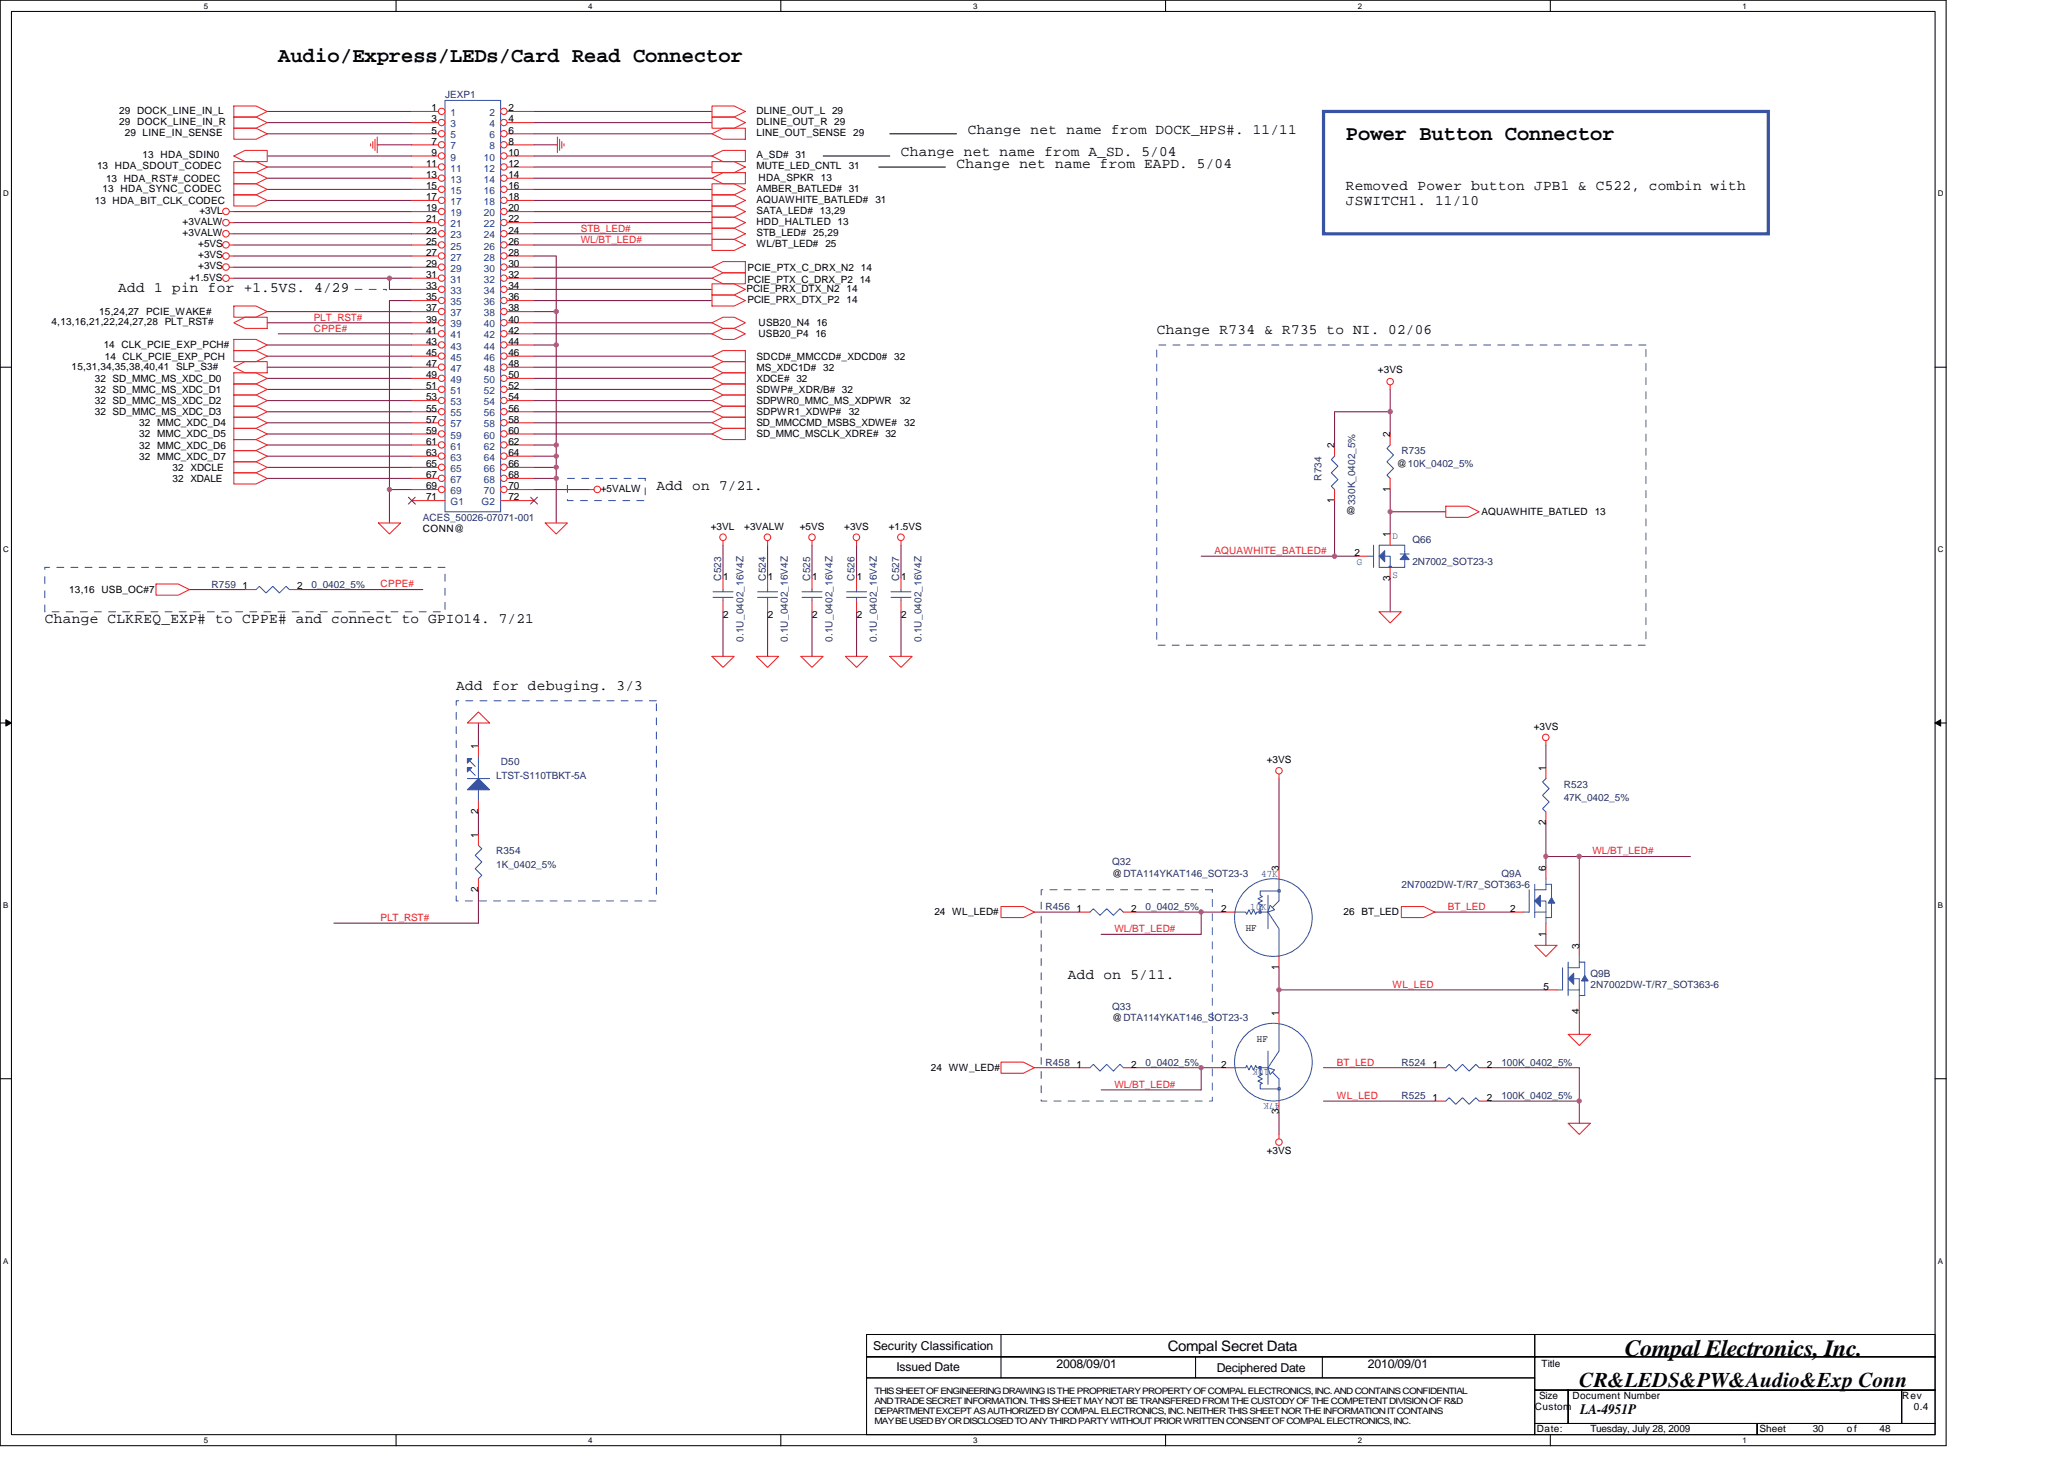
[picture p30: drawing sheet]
<svg xmlns="http://www.w3.org/2000/svg" width="297mm" height="210mm" viewBox="0 0 297 210" stroke-linecap="round" stroke-linejoin="round" font-family="sans-serif">
<defs><g id="words">
<text font-size="3.3" fill="#010202" x="233.8" y="195.1">Compal Electronics, Inc.</text>
<g font-size="3" fill="#010202">
<text x="40" y="9">Audio/Express/LEDs/Card Read Connector</text>
<text x="193.7" y="20.2">Power Button Connector</text>
<text x="227.3" y="199.6">CR&amp;LEDS&amp;PW&amp;Audio&amp;Exp Conn</text>
</g>
<g font-size="2.1" fill="#010202">
<text x="129.7" y="22.5">Change net name from A_SD. 5/04</text>
<text x="139.3" y="19.3">Change net name from DOCK_HPS#. 11/11</text>
<text x="137.7" y="24.1">Change net name from EAPD. 5/04</text>
<text x="193.7" y="27.3">Removed Power button JPB1 &amp; C522, combin with</text>
<text x="193.7" y="29.6">JSWITCH1. 11/10</text>
<text x="17" y="42.1">Add 1 pin for +1.5VS. 4/29</text>
<text x="166.5" y="48.1">Change R734 &amp; R735 to NI. 02/06</text>
<text x="94.5" y="70.5">Add on 7/21.</text>
<text x="6.5" y="89.7">Change CLKREQ_EXP# to CPPE# and connect to GPIO14. 7/21</text>
<text x="65.7" y="99.3">Add for debuging. 3/3</text>
<text x="153.7" y="140.9">Add on 5/11.</text>
<text x="168.1" y="194.4">Compal Secret Data</text>
<text x="227.4" y="203.5">LA-4951P</text>
</g>
<g font-size="1.8" fill="#010202">
<text x="125.7" y="194.3">Security Classification</text>
<text x="129" y="197.3">Issued Date</text>
<text x="152.1" y="196.8">2008/09/01</text>
<text x="175.1" y="197.5">Deciphered Date</text>
<text x="196.9" y="196.8">2010/09/01</text>
</g>
<g font-size="1.4" fill="#010202">
<text x="17.2" y="16.4">29 DOCK_LINE_IN_L</text>
<text x="17.2" y="18">29 DOCK_LINE_IN_R</text>
<text x="62.1" y="16">1</text>
<text x="62.1" y="17.6">3</text>
<text x="73.2" y="16">2</text>
<text x="73.2" y="17.6">4</text>
<text x="108.9" y="18">DLINE_OUT_R 29</text>
<text x="108.9" y="16.4">DLINE_OUT_L 29</text>
<text x="18" y="19.6">29 LINE_IN_SENSE</text>
<text x="20.5" y="22.8">13 HDA_SDIN0</text>
<text x="62.1" y="19.2">5</text>
<text x="62.1" y="20.8">7</text>
<text x="62.1" y="22.4">9</text>
<text x="73.2" y="19.2">6</text>
<text x="73.2" y="20.8">8</text>
<text x="73.2" y="22.4">10</text>
<text x="108.9" y="19.6">LINE_OUT_SENSE 29</text>
<text x="108.9" y="22.8">A_SD# 31</text>
<text x="13.6" y="29.3">13 HDA_BIT_CLK_CODEC</text>
<text x="14" y="24.4">13 HDA_SDOUT_CODEC</text>
<text x="14.8" y="27.6">13 HDA_SYNC_CODEC</text>
<text x="15.3" y="26.1">13 HDA_RST#_CODEC</text>
<text x="61.3" y="24">11</text>
<text x="61.3" y="25.6">13</text>
<text x="61.3" y="27.2">15</text>
<text x="61.3" y="28.8">17</text>
<text x="73.2" y="24">12</text>
<text x="73.2" y="25.6">14</text>
<text x="73.2" y="27.2">16</text>
<text x="73.2" y="28.8">18</text>
<text x="108.9" y="29.2">AQUAWHITE_BATLED# 31</text>
<text x="108.9" y="27.6">AMBER_BATLED# 31</text>
<text x="108.9" y="24.4">MUTE_LED_CNTL</text>
<text x="109.2" y="26">HDA_SPKR 13</text>
<text x="122.1" y="24.4">31</text>
<text x="26.3" y="34">+3VALW</text>
<text x="26.3" y="32.4">+3VALW</text>
<text x="28.5" y="35.6">+5VS</text>
<text x="28.7" y="30.8">+3VL</text>
<text x="61.3" y="30.4">19</text>
<text x="61.3" y="32">21</text>
<text x="61.3" y="33.6">23</text>
<text x="61.3" y="35.2">25</text>
<text x="73.2" y="30.4">20</text>
<text x="73.2" y="32">22</text>
<text x="73.2" y="33.6">24</text>
<text x="73.2" y="35.2">26</text>
<text x="108.9" y="35.6">WL/BT_LED# 25</text>
<text x="108.9" y="34">STB_LED# 25,29</text>
<text x="108.9" y="32.4">HDD_HALTLED 13</text>
<text x="108.9" y="30.8">SATA_LED# 13,29</text>
<text x="27.3" y="40.4">+1.5VS</text>
<text x="28.5" y="38.8">+3VS</text>
<text x="28.5" y="37.2">+3VS</text>
<text x="61.3" y="36.8">27</text>
<text x="61.3" y="38.4">29</text>
<text x="61.3" y="40">31</text>
<text x="61.3" y="41.6">33</text>
<text x="73.2" y="36.8">28</text>
<text x="73.2" y="38.4">30</text>
<text x="73.2" y="40">32</text>
<text x="73.2" y="41.6">34</text>
<text x="107.4" y="42">PCIE_PRX_DTX_N2 14</text>
<text x="107.6" y="38.9">PCIE_PTX_C_DRX_N2 14</text>
<text x="107.6" y="40.7">PCIE_PTX_C_DRX_P2 14</text>
<text x="7.4" y="46.8">4,13,16,21,22,24,27,28 PLT_RST#</text>
<text x="14.3" y="45.3">15,24,27 PCIE_WAKE#</text>
<text x="61.3" y="43.2">35</text>
<text x="61.3" y="44.8">37</text>
<text x="61.3" y="46.4">39</text>
<text x="73.2" y="43.2">36</text>
<text x="73.2" y="44.8">38</text>
<text x="73.2" y="46.4">40</text>
<text x="107.6" y="43.6">PCIE_PRX_DTX_P2 14</text>
<text x="109.2" y="46.9">USB20_N4 16</text>
<text x="10.3" y="53.2">15,31,34,35,38,40,41 SLP_S3#</text>
<text x="14.9" y="50.1">14 CLK_PCIE_EXP_PCH#</text>
<text x="15.1" y="51.7">14 CLK_PCIE_EXP_PCH</text>
<text x="61.3" y="48">41</text>
<text x="61.3" y="49.6">43</text>
<text x="61.3" y="51.2">45</text>
<text x="61.3" y="52.8">47</text>
<text x="73.2" y="48">42</text>
<text x="73.2" y="49.6">44</text>
<text x="73.2" y="51.2">46</text>
<text x="73.2" y="52.8">48</text>
<text x="108.9" y="51.7">SDCD#_MMCCD#_XDCD0# 32</text>
<text x="108.9" y="53.3">MS_XDC1D# 32</text>
<text x="109.2" y="48.6">USB20_P4 16</text>
<text x="198.3" y="53.7">+3VS</text>
<text x="13.6" y="54.9">32 SD_MMC_MS_XDC_D0</text>
<text x="13.6" y="56.6">32 SD_MMC_MS_XDC_D1</text>
<text x="13.6" y="58.1">32 SD_MMC_MS_XDC_D2</text>
<text x="13.6" y="59.7">32 SD_MMC_MS_XDC_D3</text>
<text x="61.3" y="54.4">49</text>
<text x="61.3" y="56">51</text>
<text x="61.3" y="57.6">53</text>
<text x="61.3" y="59.2">55</text>
<text x="73.2" y="54.4">50</text>
<text x="73.2" y="56">52</text>
<text x="73.2" y="57.6">54</text>
<text x="73.2" y="59.2">56</text>
<text x="108.9" y="58.1">SDPWR0_MMC_MS_XDPWR</text>
<text x="108.9" y="59.7">SDPWR1_XDWP#</text>
<text x="108.9" y="54.9">XDCE# 32</text>
<text x="108.9" y="56.6">SDWP#_XDR/B# 32</text>
<text x="122.1" y="59.7">32</text>
<text x="129.5" y="58.1">32</text>
<text x="20" y="61.3">32 MMC_XDC_D4</text>
<text x="20" y="62.9">32 MMC_XDC_D5</text>
<text x="20" y="64.6">32 MMC_XDC_D6</text>
<text x="61.3" y="60.8">57</text>
<text x="61.3" y="62.4">59</text>
<text x="61.3" y="64">61</text>
<text x="61.3" y="65.6">63</text>
<text x="73.2" y="60.8">58</text>
<text x="73.2" y="62.4">60</text>
<text x="73.2" y="64">62</text>
<text x="73.2" y="65.6">64</text>
<text x="108.9" y="61.3">SD_MMCCMD_MSBS_XDWE#</text>
<text x="108.9" y="62.9">SD_MMC_MSCLK_XDRE# 32</text>
<text x="130.1" y="61.3">32</text>
<text x="192" y="64.5" transform="rotate(-90 192 64.5)">2</text>
<text x="200" y="62.9" transform="rotate(-90 200 62.9)">2</text>
<text x="20" y="66.1">32 MMC_XDC_D7</text>
<text x="24.8" y="67.8">32 XDCLE</text>
<text x="24.8" y="69.3">32 XDALE</text>
<text x="61.3" y="67.2">65</text>
<text x="61.3" y="68.8">67</text>
<text x="61.3" y="70.4">69</text>
<text x="73.2" y="67.2">66</text>
<text x="73.2" y="68.8">68</text>
<text x="73.2" y="70.4">70</text>
<text x="86.5" y="70.8">+5VALW</text>
<text x="200" y="70.8" transform="rotate(-90 200 70.8)">1</text>
<text x="201" y="67.3">@10K_0402_5%</text>
<text x="60.9" y="76.6">CONN@</text>
<text x="61.3" y="72">71</text>
<text x="73.2" y="72">72</text>
<text x="102.3" y="76.2">+3VL</text>
<text x="107.1" y="76.2">+3VALW</text>
<text x="115.1" y="76.2">+5VS</text>
<text x="121.5" y="76.2">+3VS</text>
<text x="127.9" y="76.2">+1.5VS</text>
<text x="192" y="72.4" transform="rotate(-90 192 72.4)">1</text>
<text x="193.7" y="74">@</text>
<text x="200" y="77.3" transform="rotate(-90 200 77.3)">1</text>
<text x="213.2" y="74.1">AQUAWHITE_BATLED 13</text>
<text x="104.1" y="83.4">1</text>
<text x="110.5" y="83.4">1</text>
<text x="116.9" y="83.4">1</text>
<text x="123.3" y="83.4">1</text>
<text x="129.7" y="83.4">1</text>
<text x="194.9" y="80">2</text>
<text x="200" y="83.6" transform="rotate(-90 200 83.6)">3</text>
<text x="10" y="85.3">13,16 USB_OC#7</text>
<text x="34.9" y="84.8">1</text>
<text x="42.8" y="84.8">2</text>
<text x="104.1" y="88.9">2</text>
<text x="110.5" y="88.9">2</text>
<text x="116.9" y="88.9">2</text>
<text x="123.3" y="88.9">2</text>
<text x="129.7" y="88.9">2</text>
<text x="68.8" y="107.7" transform="rotate(-90 68.8 107.7)">1</text>
<text x="220.7" y="105">+3VS</text>
<text x="182.3" y="109.8">+3VS</text>
<text x="222.5" y="110.9" transform="rotate(-90 222.5 110.9)">1</text>
<text x="68.8" y="117.2" transform="rotate(-90 68.8 117.2)">2</text>
<text x="222.5" y="118.8" transform="rotate(-90 222.5 118.8)">2</text>
<text x="68.8" y="120.5" transform="rotate(-90 68.8 120.5)">1</text>
<text x="184" y="125.3" transform="rotate(-90 184 125.3)">3</text>
<text x="222.5" y="125.3" transform="rotate(-90 222.5 125.3)">6</text>
<text x="68.8" y="128.4" transform="rotate(-90 68.8 128.4)">2</text>
<text x="134.5" y="131.8">24 WL_LED#</text>
<text x="154.9" y="131.3">1</text>
<text x="160.1" y="126.1">@DTA114YKAT146_SOT23-3</text>
<text x="162.8" y="131.3">2</text>
<text x="175.7" y="131.3">2</text>
<text x="193.4" y="131.8">26 BT_LED</text>
<text x="217.4" y="131.3">2</text>
<text x="179.3" y="134">HF</text>
<text x="222.5" y="134.8" transform="rotate(-90 222.5 134.8)">1</text>
<text x="227.3" y="136.5" transform="rotate(-90 227.3 136.5)">3</text>
<text x="184" y="139.6" transform="rotate(-90 184 139.6)">1</text>
<text x="222.1" y="142.4">5</text>
<text x="160.1" y="147">@DTA114YKAT146_SOT23-3</text>
<text x="184" y="146.2" transform="rotate(-90 184 146.2)">1</text>
<text x="227.3" y="146" transform="rotate(-90 227.3 146)">4</text>
<text x="134" y="154.2">24 WW_LED#</text>
<text x="154.9" y="153.6">1</text>
<text x="162.8" y="153.6">2</text>
<text x="175.7" y="153.6">2</text>
<text x="180.9" y="150">HF</text>
<text x="206.1" y="153.6">1</text>
<text x="214" y="153.6">2</text>
<text x="184" y="160.4" transform="rotate(-90 184 160.4)">3</text>
<text x="206.1" y="158.5">1</text>
<text x="214" y="158.5">2</text>
<text x="182.3" y="166.2">+3VS</text>
<text x="221.8" y="196.7">Title</text>
<text x="220.9" y="203">Custom</text>
<text x="221.5" y="201.4">Size</text>
<text x="226.3" y="201.4">Document Number</text>
<text x="273.7" y="201.4">Rev</text>
<text x="275.4" y="203">0.4</text>
<text x="221.2" y="206.2">Date:</text>
<text x="228.9" y="206.2">Tuesday, July 28, 2009</text>
<text x="253.2" y="206.2">Sheet</text>
<text x="260.9" y="206.2">30</text>
<text x="265.8" y="206.2">of</text>
<text x="270.5" y="206.2">48</text>
</g>
<g font-size="1.4" fill="#282973">
<text x="64" y="14.1">JEXP1</text>
<text x="201.7" y="65.3">R735</text>
<text x="190.2" y="69.2" transform="rotate(-90 190.2 69.2)">R734</text>
<text x="60.9" y="74.9">ACES_50026-07071-001</text>
<text x="195" y="72.7" transform="rotate(-90 195 72.7)">330K_0402_5%</text>
<text x="103.8" y="83.6" transform="rotate(-90 103.8 83.6)">C523</text>
<text x="110.2" y="83.6" transform="rotate(-90 110.2 83.6)">C524</text>
<text x="116.6" y="83.6" transform="rotate(-90 116.6 83.6)">C525</text>
<text x="123" y="83.6" transform="rotate(-90 123 83.6)">C526</text>
<text x="129.4" y="83.6" transform="rotate(-90 129.4 83.6)">C527</text>
<text x="203.3" y="78.1">Q66</text>
<text x="203.3" y="81.3">2N7002_SOT23-3</text>
<text x="30.5" y="84.6">R759</text>
<text x="44.8" y="84.6">0_0402_5%</text>
<text x="107" y="92.4" transform="rotate(-90 107 92.4)">0.1U_0402_16V4Z</text>
<text x="113.4" y="92.4" transform="rotate(-90 113.4 92.4)">0.1U_0402_16V4Z</text>
<text x="119.8" y="92.4" transform="rotate(-90 119.8 92.4)">0.1U_0402_16V4Z</text>
<text x="126.2" y="92.4" transform="rotate(-90 126.2 92.4)">0.1U_0402_16V4Z</text>
<text x="132.6" y="92.4" transform="rotate(-90 132.6 92.4)">0.1U_0402_16V4Z</text>
<text x="71.4" y="112.1">LTST-S110TBKT-5A</text>
<text x="72.1" y="110.1">D50</text>
<text x="225" y="113.3">R523</text>
<text x="225" y="115.3">47K_0402_5%</text>
<text x="71.4" y="123">R354</text>
<text x="71.4" y="124.9">1K_0402_5%</text>
<text x="160.1" y="124.6">Q32</text>
<text x="150.5" y="131">R456</text>
<text x="164.9" y="131">0_0402_5%</text>
<text x="201.7" y="127.8">2N7002DW-T/R7_SOT363-6</text>
<text x="216.1" y="126.1">Q9A</text>
<text x="228.9" y="140.6">Q9B</text>
<text x="228.9" y="142.2">2N7002DW-T/R7_SOT363-6</text>
<text x="160.1" y="145.3">Q33</text>
<text x="150.5" y="153.3">R458</text>
<text x="164.9" y="153.3">0_0402_5%</text>
<text x="201.7" y="153.3">R524</text>
<text x="216.1" y="153.3">100K_0402_5%</text>
<text x="201.7" y="158.2">R525</text>
<text x="216.1" y="158.2">100K_0402_5%</text>
</g>
<g font-size="1.4" fill="#1d437e">
<text x="64.9" y="16.7">1</text>
<text x="70.4" y="16.7">2</text>
<text x="64.9" y="18.3">3</text>
<text x="64.9" y="19.9">5</text>
<text x="64.9" y="21.5">7</text>
<text x="64.9" y="23.1">9</text>
<text x="69.6" y="23.1">10</text>
<text x="70.4" y="18.3">4</text>
<text x="70.4" y="19.9">6</text>
<text x="70.4" y="21.5">8</text>
<text x="64.9" y="24.7">11</text>
<text x="64.9" y="26.3">13</text>
<text x="64.9" y="27.9">15</text>
<text x="64.9" y="29.5">17</text>
<text x="69.6" y="24.7">12</text>
<text x="69.6" y="26.3">14</text>
<text x="69.6" y="27.9">16</text>
<text x="69.6" y="29.5">18</text>
<text x="64.9" y="31.1">19</text>
<text x="64.9" y="32.7">21</text>
<text x="64.9" y="34.3">23</text>
<text x="64.9" y="35.9">25</text>
<text x="69.6" y="31.1">20</text>
<text x="69.6" y="32.7">22</text>
<text x="69.6" y="34.3">24</text>
<text x="69.6" y="35.9">26</text>
<text x="64.9" y="37.5">27</text>
<text x="64.9" y="39.1">29</text>
<text x="64.9" y="40.7">31</text>
<text x="69.6" y="37.5">28</text>
<text x="69.6" y="39.1">30</text>
<text x="69.6" y="40.7">32</text>
<text x="64.9" y="42.3">33</text>
<text x="64.9" y="43.9">35</text>
<text x="64.9" y="45.5">37</text>
<text x="64.9" y="47.1">39</text>
<text x="69.6" y="42.3">34</text>
<text x="69.6" y="43.9">36</text>
<text x="69.6" y="45.5">38</text>
<text x="69.6" y="47.1">40</text>
<text x="64.9" y="48.7">41</text>
<text x="64.9" y="50.3">43</text>
<text x="64.9" y="51.9">45</text>
<text x="64.9" y="53.5">47</text>
<text x="69.6" y="48.7">42</text>
<text x="69.6" y="50.3">44</text>
<text x="69.6" y="51.9">46</text>
<text x="69.6" y="53.5">48</text>
<text x="64.9" y="55.1">49</text>
<text x="64.9" y="56.7">51</text>
<text x="64.9" y="58.3">53</text>
<text x="64.9" y="59.9">55</text>
<text x="69.6" y="55.1">50</text>
<text x="69.6" y="56.7">52</text>
<text x="69.6" y="58.3">54</text>
<text x="69.6" y="59.9">56</text>
<text x="64.9" y="61.5">57</text>
<text x="64.9" y="63.1">59</text>
<text x="64.9" y="64.7">61</text>
<text x="69.6" y="61.5">58</text>
<text x="69.6" y="63.1">60</text>
<text x="69.6" y="64.7">62</text>
<text x="64.9" y="66.3">63</text>
<text x="64.9" y="67.9">65</text>
<text x="64.9" y="69.5">67</text>
<text x="64.9" y="71.1">69</text>
<text x="69.6" y="66.3">64</text>
<text x="69.6" y="67.9">66</text>
<text x="69.6" y="69.5">68</text>
<text x="69.6" y="71.1">70</text>
<text x="64.9" y="72.7">G1</text>
<text x="69.3" y="72.7">G2</text>
</g>
<g font-size="1.4" fill="#ed2024">
<text x="83.6" y="33.3">STB_LED#</text>
<text x="83.6" y="34.9">WL/BT_LED#</text>
<text x="45.2" y="46.1">PLT_RST#</text>
<text x="45.2" y="47.7">CPPE#</text>
<text x="174.8" y="79.7">AQUAWHITE_BATLED#</text>
<text x="54.8" y="84.5">CPPE#</text>
<text x="229.2" y="123">WL/BT_LED#</text>
<text x="208.4" y="131">BT_LED</text>
<text x="54.8" y="132.5">PLT_RST#</text>
<text x="160.4" y="134.2">WL/BT_LED#</text>
<text x="200.4" y="142.2">WL_LED</text>
<text x="192.4" y="153.3">BT_LED</text>
<text x="160.4" y="156.5">WL/BT_LED#</text>
<text x="192.4" y="158.2">WL_LED</text>
</g>
<g font-size="1.4" fill="#3953a4">
<text x="200.4" y="77.5">D</text>
<text x="195.3" y="81.4">G</text>
<text x="200.4" y="83.1">S</text>
<text x="179.9" y="131">10K</text>
<text x="181.5" y="126.2">47K</text>
<text x="182.6" y="153.9" transform="rotate(180 182.6 153.9)">10K</text>
<text x="184.2" y="158.7" transform="rotate(180 184.2 158.7)">47K</text>
</g>
<g font-size="1.3" fill="#010202">
<text x="125.8" y="200.6">THIS SHEET OF ENGINEERING DRAWING IS THE PROPRIETARY PROPERTY OF COMPAL ELECTRONICS, INC. AND CONTAINS CONFIDENTIAL</text>
<text x="125.8" y="202">AND TRADE SECRET INFORMATION. THIS SHEET MAY NOT BE TRANSFERED FROM THE CUSTODY OF THE COMPETENT DIVISION OF R&amp;D</text>
<text x="125.8" y="203.5">DEPARTMENT EXCEPT AS AUTHORIZED BY COMPAL ELECTRONICS, INC. NEITHER THIS SHEET NOR THE INFORMATION IT CONTAINS</text>
<text x="125.8" y="205">MAY BE USED BY OR DISCLOSED TO ANY THIRD PARTY WITHOUT PRIOR WRITTEN CONSENT OF COMPAL ELECTRONICS, INC.</text>
</g>
<g font-size="1.1" fill="#010202">
<text x="29.3" y="1.2">5</text>
<text x="84.7" y="1.2">4</text>
<text x="140" y="1.2">3</text>
<text x="195.4" y="1.2">2</text>
<text x="250.8" y="1.2">1</text>
<text x=".4" y="28.3">D</text>
<text x="278.9" y="28.3">D</text>
<text x=".4" y="79.5">C</text>
<text x="278.9" y="79.5">C</text>
<text x=".4" y="130.7">B</text>
<text x="278.9" y="130.7">B</text>
<text x=".4" y="181.9">A</text>
<text x="278.9" y="181.9">A</text>
<text x="29.3" y="207.7">5</text>
<text x="84.7" y="207.7">4</text>
<text x="140" y="207.7">3</text>
<text x="195.4" y="207.7">2</text>
<text x="250.8" y="207.7">1</text>
</g>
</g></defs>
<path d="M0 0h280.1v208.1h-280.1zM1.6 1.6h276.9v204.9h-276.9z" fill="none" stroke="#010202" stroke-width=".15"/>
<g fill="#fff">
<path d="M29.3 .2h.6v1.3h-.6z"/>
<path d="M29.3 206.6h.6v1.3h-.6z"/>
</g>
<path d="M57 0v1.6M57 206.5v1.6" fill="none" stroke="#010202" stroke-width=".15"/>
<g fill="#fff">
<path d="M84.7 .2h.6v1.3h-.6z"/>
<path d="M84.7 206.6h.6v1.3h-.6z"/>
</g>
<path d="M112.4 0v1.6M112.4 206.5v1.6" fill="none" stroke="#010202" stroke-width=".15"/>
<g fill="#fff">
<path d="M140 .2h.6v1.3h-.6z"/>
<path d="M140 206.6h.6v1.3h-.6z"/>
</g>
<path d="M167.7 0v1.6M167.7 206.5v1.6" fill="none" stroke="#010202" stroke-width=".15"/>
<g fill="#fff">
<path d="M195.4 .2h.6v1.3h-.6z"/>
<path d="M195.4 206.6h.6v1.3h-.6z"/>
</g>
<path d="M223.1 0v1.6M223.1 206.5v1.6" fill="none" stroke="#010202" stroke-width=".15"/>
<g fill="#fff">
<path d="M250.8 .2h.6v1.3h-.6z"/>
<path d="M250.8 206.6h.6v1.3h-.6z"/>
<path d="M.4 27.2h.8v1.3h-.8z"/>
<path d="M278.9 27.2h.8v1.3h-.8z"/>
<path d="M.4 78.4h.8v1.3h-.8z"/>
<path d="M278.9 78.4h.8v1.3h-.8z"/>
</g>
<path d="M0 52.8h1.6M278.5 52.8h1.6" fill="none" stroke="#010202" stroke-width=".15"/>
<g fill="#fff">
<path d="M.4 129.6h.8v1.3h-.8z"/>
<path d="M278.9 129.6h.7v1.3h-.7z"/>
</g>
<path d="M0 104.1h1.6M278.5 104.1h1.6" fill="none" stroke="#010202" stroke-width=".15"/>
<path d="M.8 103.6l.8 .5-.8 .4z" fill="#010202"/>
<path d="M.8 103.6l.8 .5-.8 .4z" fill="none" stroke="#010202" stroke-width=".14"/>
<path d="M278.5 104.1l.8-.5v.9z" fill="#010202"/>
<path d="M278.5 104.1l.8-.5v.9z" fill="none" stroke="#010202" stroke-width=".14"/>
<g fill="#fff">
<path d="M.4 180.8h.8v1.3h-.8z"/>
<path d="M278.9 180.8h.7v1.3h-.7z"/>
</g>
<g fill="none" stroke="#010202" stroke-width=".15">
<path d="M128.1 19.3h9.6M118.5 22.5h9.6M126.5 24h9.6M0 155.3h1.6M278.5 155.3h1.6M124.7 192.1h96.2v3.2h-96.2zM124.7 195.3h96.2v3h-96.2zM124.7 198.3h96.2v8.2h-96.2zM144.1 192.1v6.2M172.1 195.3v3M190.3 195.3v3M220.9 192.1h57.6v3.2h-57.6z"/>
<path d="M220.9 195.3h57.6v4.8h-57.6zM220.9 204.9h32v1.6h-32zM220.9 200.1h4.8v4.8h-4.8zM225.7 200.1h48v4.8h-48zM252.9 204.9h25.6v1.6h-25.6zM273.7 200.1h4.8v4.8h-4.8z"/>
</g>
<g fill="none" stroke="#7f1542" stroke-width=".15">
<path d="M38.5 19.3h20.8M38.5 16h20.8M38.5 17.6h20.8M76.9 19.3h25.6M76.9 16h25.6M76.9 17.6h25.6M33.7 33.7h25.6M33.7 32h25.6M33.7 35.3h25.6M33.7 30.5h25.6M33.7 38.5h25.6M33.7 36.8h25.6"/>
<path d="M38.5 28.8h20.8M38.5 27.3h20.8M38.5 24h20.8M38.5 22.5h20.8M38.5 25.7h20.8M54.5 20.8h4.8M76.9 36.8h3.1v8h-3.1M76.9 20.8h3.1M76.9 33.7h25.6M76.9 32h25.6M76.9 35.3h25.6M76.9 28.8h25.6"/>
<path d="M76.9 30.5h25.6M76.9 27.3h25.6M76.9 24h25.6M76.9 22.5h25.6M76.9 25.7h25.6M76.9 38.5h25.6M33.7 40h22.3v1.7h3.3M38.5 44.8h20.8M38.5 46.5h20.8M38.5 56h20.8M38.5 59.3h20.8M38.5 57.7h20.8"/>
<path d="M38.5 54.5h20.8M38.5 52.8h20.8M38.5 51.3h20.8M38.5 49.7h20.8M40 48h19.3M56 40h3.3M59.3 43.3h-3.3v32M76.9 46.5h25.6M76.9 48h25.6M76.9 56h25.6M76.9 59.3h25.6M76.9 57.7h25.6"/>
<path d="M76.9 54.5h25.6M76.9 52.8h25.6M76.9 51.3h25.6M76.9 40h25.6M76.9 43.3h25.6M76.9 41.7h25.6M80 44.8v4.9h-3.1M80 49.7v14.3h-3.1M200.1 59.3h-8v4.7M200.1 56v6.5M38.5 60.9h20.8M38.5 65.7h20.8"/>
<path d="M38.5 68.9h20.8M38.5 62.5h20.8M38.5 64h20.8M38.5 67.3h20.8M56 70.5h3.3M76.9 70.5h8M76.9 60.9h25.6M76.9 62.5h25.6M80 64v1.7h-3.1M80 65.7v1.6h-3.1M80 67.3v1.6h-3.1M80 68.9v6.4"/>
<path d="M104.1 78.5v4.8M110.5 78.5v4.8M116.9 78.5v4.8M123.3 78.5v4.8M129.7 78.5v4.8M192.1 72v8M200.1 73.7v3.2M200.1 70.5v3.2h8M27.3 84.9h8M43.3 84.9h17.6M104.1 88v6.5M110.5 88v6.5"/>
<path d="M116.9 88v6.5M123.3 88v6.5M129.7 88v6.5M172.9 80h22.4M200.1 83.3v4.7M68.9 104.1v3.2M68.9 116.9v3.2M184.1 112.1v12.8M222.5 107.3v3.2M222.5 118.5v6.4M68.9 128.1v4.8h-20.9M148.9 131.3h6.4"/>
<path d="M163.3 131.3h12.8M172.9 131.3v3.2h-14.4M184.1 139.3v6.4M206.5 131.3h11.2M222.5 123.3h20.8M222.5 134.5v1.6M227.3 123.3v12.8M148.9 153.7h6.4M163.3 153.7h12.8M172.9 153.7v3.2h-14.4M184.1 142.5h38.4M190.5 153.7h16"/>
<path d="M190.5 158.5h16M214.5 153.7h12.8v8M214.5 158.5h12.8M227.3 145.7v3.2M184.1 160.1v3.2"/>
</g>
<g fill="none" stroke="#ed2024" stroke-width=".15">
<path d="M33.7 15.3h3.1l1.7 .7-1.7 .8h-3.1zM33.7 16.8h3.1l1.7 .8-1.7 .9h-3.1zM33.7 18.5h3.1l1.7 .8-1.7 .7h-3.1zM54.3 19.7v2.3M80.2 19.7v2.3M102.5 19.3l1.6-.8h3.2v1.5h-3.2zM102.5 16.8h3.2l1.6 .8-1.6 .9h-3.2zM102.5 15.3h3.2l1.6 .7-1.6 .8h-3.2zM33 30.5h.7M33 35.3h.7M33 38.5h.7M33 33.7h.7"/>
<path d="M33 36.8h.7M33 32h.7M33.7 28h3.1l1.7 .8-1.7 .9h-3.1zM33.7 26.5h3.1l1.7 .8-1.7 .7h-3.1zM33.7 23.3h3.1l1.7 .7-1.7 .8h-3.1zM33.7 24.8h3.1l1.7 .9-1.7 .8h-3.1zM33.7 22.5l1.6-.9h3.2v1.7h-3.2zM53.3 20.7v.3M53.7 20.4v.9M54 20v1.6M54.3 20.8h.2M80 20.8h.2"/>
<path d="M80.5 20v1.6M80.9 20.4v.9M81.2 20.7v.3M102.5 22.5l1.6-.9h3.2v1.7h-3.2zM102.5 34.5h3.2l1.6 .8-1.6 .7h-3.2zM102.5 32.8h3.2l1.6 .9-1.6 .8h-3.2zM102.5 31.3h3.2l1.6 .7-1.6 .8h-3.2zM102.5 29.7h3.2l1.6 .8-1.6 .8h-3.2zM102.5 28h3.2l1.6 .8-1.6 .9h-3.2zM102.5 26.5h3.2l1.6 .8-1.6 .7h-3.2zM102.5 23.3h3.2l1.6 .7-1.6 .8h-3.2zM102.5 25.7l1.6-.9h3.2v1.7h-3.2z"/>
<path d="M102.5 38.5l1.6-.8h3.2v1.6h-3.2zM33 40h.7M33.7 53.7h3.1l1.7 .8-1.7 .8h-3.1zM33.7 55.3h3.1l1.7 .7-1.7 .9h-3.1zM33.7 56.9h3.1l1.7 .8-1.7 .8h-3.1zM33.7 58.5h3.1l1.7 .8-1.7 .7h-3.1zM33.7 44h3.1l1.7 .8-1.7 .9h-3.1zM33.7 48.8h3.1l1.7 .9-1.7 .8h-3.1zM33.7 50.5h3.1l1.7 .8-1.7 .7h-3.1zM33.7 46.5l1.6-.8h3.2v1.6h-3.2zM33.7 52.8l1.6-.8h3.2v1.7h-3.2zM102.5 42.5h3.2l1.6 .8-1.6 .7h-3.2z"/>
<path d="M102.5 40.8h3.2l1.6 .9-1.6 .8h-3.2zM102.5 46.5l1.6-.8h1.6l1.6 .8-1.6 .8h-1.6zM102.5 48l1.6-.7h1.6l1.6 .7-1.6 .8h-1.6zM102.5 57.7l1.6-.8h3.2v1.6h-3.2zM102.5 59.3l1.6-.8h3.2v1.5h-3.2zM102.5 51.3l1.6-.8h3.2v1.5h-3.2zM102.5 52.8l1.6-.8h3.2v1.7h-3.2zM102.5 54.5l1.6-.8h3.2v1.6h-3.2zM102.5 56l1.6-.7h3.2v1.6h-3.2zM102.5 40l1.6-.7h3.2v1.5h-3.2zM200.1 55.4v.6M33.7 60h3.1l1.7 .9-1.7 .8h-3.1z"/>
<path d="M33.7 61.7h3.1l1.7 .8-1.7 .8h-3.1zM33.7 63.3h3.1l1.7 .7-1.7 .9h-3.1zM33.7 64.9h3.1l1.7 .8-1.7 .8h-3.1zM33.7 66.5h3.1l1.7 .8-1.7 .7h-3.1zM33.7 68h3.1l1.7 .9-1.7 .8h-3.1zM54.5 75.3h3.2l-1.7 1.6zM78.5 75.3h3.2l-1.7 1.6zM84.9 70.5h.6M102.5 60.9l1.6-.9h3.2v1.7h-3.2zM102.5 62.5l1.6-.8h3.2v1.6h-3.2zM104.1 77.8v.7M110.5 77.8v.7"/>
<path d="M116.9 77.8v.7M123.3 77.8v.7M129.7 77.8v.7M208.1 72.9h3.2l1.6 .8-1.6 .8h-3.2zM22.5 84h3.2l1.6 .9-1.6 .8h-3.2zM35.3 84.9h1.5M41.7 84.9h1.6M102.5 94.5h3.2l-1.6 1.6zM104.1 83.3v1.6M104.1 86.5v1.5M108.9 94.5h3.2l-1.6 1.6zM115.3 94.5h3.2l-1.6 1.6z"/>
<path d="M116.9 83.3v1.6M116.9 86.5v1.5M121.7 94.5h3.2l-1.6 1.6zM123.3 83.3v1.6M123.3 86.5v1.5M128.1 94.5h3.2l-1.6 1.6zM129.7 83.3v1.6M129.7 86.5v1.5M198.5 88h3.2l-1.6 1.7zM67.3 104.1l1.6-1.6 1.6 1.6zM184.1 111.4v.7M222.5 106.6v.7"/>
<path d="M68.9 120.1v1.6M68.9 126.5v1.6M144.1 130.5h3.2l1.6 .8-1.6 .8h-3.2zM176.1 131.3h1.6M184.1 124.9v1.6M184.1 137.7v1.6M201.7 130.5h3.2l1.6 .8-1.6 .8h-3.2zM220.9 136.1h3.2l-1.6 1.6zM144.1 152.9h3.2l1.6 .8-1.6 .8h-3.2zM155.3 153.7h1.6M161.7 153.7h1.6M206.5 158.5h1.6"/>
<path d="M212.9 158.5h1.6M225.7 148.9h3.2l-1.6 1.6zM184.1 163.3v.6M225.7 161.7h3.2l-1.6 1.6z"/>
<circle cx="32.5" cy="33.6" r=".48"/>
<circle cx="32.5" cy="30.4" r=".47"/>
<circle cx="32.5" cy="35.2" r=".47"/>
<circle cx="32.5" cy="38.4" r=".47"/>
<circle cx="32.5" cy="36.8" r=".47"/>
<circle cx="32.5" cy="32" r=".47"/>
<circle cx="32.5" cy="40" r=".47"/>
<circle cx="200.1" cy="54.9" r=".47"/>
<circle cx="86" cy="70.4" r=".47"/>
<circle cx="104" cy="77.3" r=".47"/>
<circle cx="110.4" cy="77.3" r=".47"/>
<circle cx="116.9" cy="77.3" r=".47"/>
<circle cx="123.2" cy="77.3" r=".47"/>
<circle cx="129.7" cy="77.3" r=".48"/>
<circle cx="184.1" cy="110.9" r=".47"/>
<circle cx="222.5" cy="106.1" r=".47"/>
<circle cx="184.1" cy="164.4" r=".47"/>
</g>
<path d="M190.5 16h64v17.7h-64z" fill="none" stroke="#3953a4" stroke-width=".47"/>
<path d="M51.1 41.7h4.5M55.6 41.7h.1M166.5 49.7h70.4v43.2h-70.4zM81.7 68.9h11.2v3.1h-11.2zM6.5 81.7h57.5v6.3h-57.5zM65.7 100.9h28.8v28.8h-28.8zM149.8 128.1h24.7v30.4h-24.7z" fill="none" stroke="#3953a4" stroke-width=".14" stroke-dasharray="1 1 1 1 1 1 1 1"/>
<g fill="none" stroke="#3953a4" stroke-width=".15">
<path d="M64 14.5h8v59.2h-8zM36.8 84.9l.5-.5 1 .9 1-.9 .9 .9 1-.9 .5 .5M102.6 86h2.9M102.6 85.2h2.9M104.1 84.9v.3M104.1 86v.5M115.4 86h2.9M115.4 85.2h2.9M116.9 84.9v.3M116.9 86v.5M121.8 86h2.9M121.8 85.2h2.9"/>
<path d="M123.3 84.9v.3M123.3 86v.5M128.2 86h2.9M128.2 85.2h2.9M129.7 84.9v.3M129.7 86v.5M68.9 121.7l.4 .4-.9 1 .9 1-.9 .9 .9 1-.4 .5M177.7 131.3h1.6l.1 .3 .3-.7 .4 .7 .3-.7 .3 .7 .2-.3h1.6M181.2 131.1h.3v.3h-.3zM182.5 131.3l1.6 2.4v4M182.5 128.9v4.8M182.8 130.3l.6 .6-.9 .4z"/>
<path d="M183.9 128.1h.3v.3h-.3zM184.1 126.5v3.2l-1 .9M184.1 128.2h-2.7v.7l.3 .1-.7 .3 .7 .4-.7 .3 .7 .3-.3 .2v.8M156.9 153.7l.4-.5 1 1 1-1 .9 1 1-1 .5 .5M208.1 158.5l.5-.5 .9 .9 1-.9 .9 .9 1-.9 .5 .5"/>
<circle cx="183.3" cy="132.1" r="5.6"/>
</g>
<circle cx="63.6" cy="16" r=".46" fill="#fff"/>
<g fill="none" stroke="#ed2024" stroke-width=".15">
<path d="M59.3 16h3.8"/>
<circle cx="63.6" cy="16" r=".46"/>
</g>
<circle cx="72.5" cy="16" r=".46" fill="#fff"/>
<g fill="none" stroke="#ed2024" stroke-width=".15">
<path d="M73 16h3.9"/>
<circle cx="72.5" cy="16" r=".46"/>
</g>
<circle cx="63.6" cy="17.6" r=".46" fill="#fff"/>
<g fill="none" stroke="#ed2024" stroke-width=".15">
<path d="M59.3 17.6h3.8"/>
<circle cx="63.6" cy="17.6" r=".46"/>
</g>
<circle cx="72.5" cy="17.6" r=".46" fill="#fff"/>
<g fill="none" stroke="#ed2024" stroke-width=".15">
<path d="M73 17.6h3.9"/>
<circle cx="72.5" cy="17.6" r=".46"/>
</g>
<circle cx="63.6" cy="19.2" r=".46" fill="#fff"/>
<g fill="none" stroke="#ed2024" stroke-width=".15">
<path d="M59.3 19.3h3.8"/>
<circle cx="63.6" cy="19.2" r=".46"/>
</g>
<circle cx="72.5" cy="19.2" r=".46" fill="#fff"/>
<g fill="none" stroke="#ed2024" stroke-width=".15">
<path d="M73 19.3h3.9"/>
<circle cx="72.5" cy="19.2" r=".46"/>
</g>
<circle cx="63.6" cy="20.8" r=".46" fill="#fff"/>
<g fill="none" stroke="#ed2024" stroke-width=".15">
<path d="M59.3 20.8h3.8"/>
<circle cx="63.6" cy="20.8" r=".46"/>
</g>
<circle cx="72.5" cy="20.8" r=".46" fill="#fff"/>
<g fill="none" stroke="#ed2024" stroke-width=".15">
<path d="M73 20.8h3.9"/>
<circle cx="72.5" cy="20.8" r=".46"/>
</g>
<circle cx="63.6" cy="22.4" r=".46" fill="#fff"/>
<g fill="none" stroke="#ed2024" stroke-width=".15">
<path d="M59.3 22.5h3.8"/>
<circle cx="63.6" cy="22.4" r=".46"/>
</g>
<circle cx="72.5" cy="22.4" r=".46" fill="#fff"/>
<g fill="none" stroke="#ed2024" stroke-width=".15">
<path d="M73 22.5h3.9"/>
<circle cx="72.5" cy="22.4" r=".46"/>
</g>
<circle cx="72.5" cy="24" r=".46" fill="#fff"/>
<g fill="none" stroke="#ed2024" stroke-width=".15">
<path d="M73 24h3.9"/>
<circle cx="72.5" cy="24" r=".46"/>
</g>
<circle cx="63.6" cy="24" r=".46" fill="#fff"/>
<g fill="none" stroke="#ed2024" stroke-width=".15">
<path d="M59.3 24h3.8"/>
<circle cx="63.6" cy="24" r=".46"/>
</g>
<circle cx="63.6" cy="25.6" r=".46" fill="#fff"/>
<g fill="none" stroke="#ed2024" stroke-width=".15">
<path d="M59.3 25.7h3.8"/>
<circle cx="63.6" cy="25.6" r=".46"/>
</g>
<circle cx="63.6" cy="27.2" r=".46" fill="#fff"/>
<g fill="none" stroke="#ed2024" stroke-width=".15">
<path d="M59.3 27.3h3.8"/>
<circle cx="63.6" cy="27.2" r=".46"/>
</g>
<circle cx="63.6" cy="28.8" r=".46" fill="#fff"/>
<g fill="none" stroke="#ed2024" stroke-width=".15">
<path d="M59.3 28.8h3.8"/>
<circle cx="63.6" cy="28.8" r=".46"/>
</g>
<circle cx="63.6" cy="30.4" r=".46" fill="#fff"/>
<g fill="none" stroke="#ed2024" stroke-width=".15">
<path d="M59.3 30.5h3.8"/>
<circle cx="63.6" cy="30.4" r=".46"/>
</g>
<circle cx="63.6" cy="32" r=".46" fill="#fff"/>
<g fill="none" stroke="#ed2024" stroke-width=".15">
<path d="M59.3 32h3.8"/>
<circle cx="63.6" cy="32" r=".46"/>
</g>
<circle cx="63.6" cy="33.6" r=".46" fill="#fff"/>
<g fill="none" stroke="#ed2024" stroke-width=".15">
<path d="M59.3 33.7h3.8"/>
<circle cx="63.6" cy="33.6" r=".46"/>
</g>
<circle cx="63.6" cy="35.2" r=".46" fill="#fff"/>
<g fill="none" stroke="#ed2024" stroke-width=".15">
<path d="M59.3 35.3h3.8"/>
<circle cx="63.6" cy="35.2" r=".46"/>
</g>
<circle cx="63.6" cy="36.8" r=".46" fill="#fff"/>
<g fill="none" stroke="#ed2024" stroke-width=".15">
<path d="M59.3 36.8h3.8"/>
<circle cx="63.6" cy="36.8" r=".46"/>
</g>
<circle cx="63.6" cy="38.4" r=".46" fill="#fff"/>
<g fill="none" stroke="#ed2024" stroke-width=".15">
<path d="M59.3 38.5h3.8"/>
<circle cx="63.6" cy="38.4" r=".46"/>
</g>
<circle cx="72.5" cy="25.6" r=".46" fill="#fff"/>
<g fill="none" stroke="#ed2024" stroke-width=".15">
<path d="M73 25.7h3.9"/>
<circle cx="72.5" cy="25.6" r=".46"/>
</g>
<circle cx="72.5" cy="27.2" r=".46" fill="#fff"/>
<g fill="none" stroke="#ed2024" stroke-width=".15">
<path d="M73 27.3h3.9"/>
<circle cx="72.5" cy="27.2" r=".46"/>
</g>
<circle cx="72.5" cy="28.8" r=".46" fill="#fff"/>
<g fill="none" stroke="#ed2024" stroke-width=".15">
<path d="M73 28.8h3.9"/>
<circle cx="72.5" cy="28.8" r=".46"/>
</g>
<circle cx="72.5" cy="30.4" r=".46" fill="#fff"/>
<g fill="none" stroke="#ed2024" stroke-width=".15">
<path d="M73 30.5h3.9"/>
<circle cx="72.5" cy="30.4" r=".46"/>
</g>
<circle cx="72.5" cy="32" r=".46" fill="#fff"/>
<g fill="none" stroke="#ed2024" stroke-width=".15">
<path d="M73 32h3.9"/>
<circle cx="72.5" cy="32" r=".46"/>
</g>
<circle cx="72.5" cy="33.6" r=".46" fill="#fff"/>
<g fill="none" stroke="#ed2024" stroke-width=".15">
<path d="M73 33.7h3.9"/>
<circle cx="72.5" cy="33.6" r=".46"/>
</g>
<circle cx="72.5" cy="35.2" r=".46" fill="#fff"/>
<g fill="none" stroke="#ed2024" stroke-width=".15">
<path d="M73 35.3h3.9"/>
<circle cx="72.5" cy="35.2" r=".46"/>
</g>
<circle cx="72.5" cy="36.8" r=".46" fill="#fff"/>
<g fill="none" stroke="#ed2024" stroke-width=".15">
<path d="M73 36.8h3.9"/>
<circle cx="72.5" cy="36.8" r=".46"/>
</g>
<circle cx="72.5" cy="38.4" r=".46" fill="#fff"/>
<g fill="none" stroke="#ed2024" stroke-width=".15">
<path d="M73 38.5h3.9"/>
<circle cx="72.5" cy="38.4" r=".46"/>
</g>
<circle cx="63.6" cy="40" r=".46" fill="#fff"/>
<g fill="none" stroke="#ed2024" stroke-width=".15">
<path d="M59.3 40h3.8"/>
<circle cx="63.6" cy="40" r=".46"/>
</g>
<circle cx="63.6" cy="41.6" r=".46" fill="#fff"/>
<g fill="none" stroke="#ed2024" stroke-width=".15">
<path d="M59.3 41.7h3.8"/>
<circle cx="63.6" cy="41.6" r=".46"/>
</g>
<circle cx="63.6" cy="43.2" r=".46" fill="#fff"/>
<g fill="none" stroke="#ed2024" stroke-width=".15">
<path d="M59.3 43.3h3.8"/>
<circle cx="63.6" cy="43.2" r=".46"/>
</g>
<circle cx="63.6" cy="44.8" r=".46" fill="#fff"/>
<g fill="none" stroke="#ed2024" stroke-width=".15">
<path d="M59.3 44.8h3.8"/>
<circle cx="63.6" cy="44.8" r=".46"/>
</g>
<circle cx="63.6" cy="46.4" r=".46" fill="#fff"/>
<g fill="none" stroke="#ed2024" stroke-width=".15">
<path d="M59.3 46.5h3.8"/>
<circle cx="63.6" cy="46.4" r=".46"/>
</g>
<circle cx="63.6" cy="48" r=".46" fill="#fff"/>
<g fill="none" stroke="#ed2024" stroke-width=".15">
<path d="M59.3 48h3.8"/>
<circle cx="63.6" cy="48" r=".46"/>
</g>
<circle cx="63.6" cy="49.6" r=".46" fill="#fff"/>
<g fill="none" stroke="#ed2024" stroke-width=".15">
<path d="M59.3 49.7h3.8"/>
<circle cx="63.6" cy="49.6" r=".46"/>
</g>
<circle cx="63.6" cy="51.2" r=".46" fill="#fff"/>
<g fill="none" stroke="#ed2024" stroke-width=".15">
<path d="M59.3 51.3h3.8"/>
<circle cx="63.6" cy="51.2" r=".46"/>
</g>
<circle cx="63.6" cy="52.8" r=".46" fill="#fff"/>
<g fill="none" stroke="#ed2024" stroke-width=".15">
<path d="M59.3 52.8h3.8"/>
<circle cx="63.6" cy="52.8" r=".46"/>
</g>
<circle cx="63.6" cy="54.4" r=".46" fill="#fff"/>
<g fill="none" stroke="#ed2024" stroke-width=".15">
<path d="M59.3 54.5h3.8"/>
<circle cx="63.6" cy="54.4" r=".46"/>
</g>
<circle cx="63.6" cy="56" r=".46" fill="#fff"/>
<g fill="none" stroke="#ed2024" stroke-width=".15">
<path d="M59.3 56h3.8"/>
<circle cx="63.6" cy="56" r=".46"/>
</g>
<circle cx="63.6" cy="57.6" r=".46" fill="#fff"/>
<g fill="none" stroke="#ed2024" stroke-width=".15">
<path d="M59.3 57.7h3.8"/>
<circle cx="63.6" cy="57.6" r=".46"/>
</g>
<circle cx="63.6" cy="59.2" r=".46" fill="#fff"/>
<g fill="none" stroke="#ed2024" stroke-width=".15">
<path d="M59.3 59.3h3.8"/>
<circle cx="63.6" cy="59.2" r=".46"/>
</g>
<circle cx="63.6" cy="60.8" r=".46" fill="#fff"/>
<g fill="none" stroke="#ed2024" stroke-width=".15">
<path d="M59.3 60.9h3.8"/>
<circle cx="63.6" cy="60.8" r=".46"/>
</g>
<circle cx="63.6" cy="62.4" r=".46" fill="#fff"/>
<g fill="none" stroke="#ed2024" stroke-width=".15">
<path d="M59.3 62.5h3.8"/>
<circle cx="63.6" cy="62.4" r=".46"/>
</g>
<circle cx="63.6" cy="64" r=".46" fill="#fff"/>
<g fill="none" stroke="#ed2024" stroke-width=".15">
<path d="M59.3 64h3.8"/>
<circle cx="63.6" cy="64" r=".46"/>
</g>
<circle cx="63.6" cy="65.6" r=".46" fill="#fff"/>
<g fill="none" stroke="#ed2024" stroke-width=".15">
<path d="M59.3 65.7h3.8"/>
<circle cx="63.6" cy="65.6" r=".46"/>
</g>
<circle cx="63.6" cy="67.3" r=".46" fill="#fff"/>
<g fill="none" stroke="#ed2024" stroke-width=".15">
<path d="M59.3 67.3h3.8"/>
<circle cx="63.6" cy="67.3" r=".46"/>
</g>
<circle cx="63.6" cy="68.8" r=".46" fill="#fff"/>
<g fill="none" stroke="#ed2024" stroke-width=".15">
<path d="M59.3 68.9h3.8"/>
<circle cx="63.6" cy="68.8" r=".46"/>
</g>
<circle cx="63.6" cy="70.4" r=".46" fill="#fff"/>
<g fill="none" stroke="#ed2024" stroke-width=".15">
<path d="M59.3 70.5h3.8"/>
<circle cx="63.6" cy="70.4" r=".46"/>
</g>
<circle cx="72.5" cy="40" r=".46" fill="#fff"/>
<g fill="none" stroke="#ed2024" stroke-width=".15">
<path d="M73 40h3.9"/>
<circle cx="72.5" cy="40" r=".46"/>
</g>
<circle cx="72.5" cy="41.6" r=".46" fill="#fff"/>
<g fill="none" stroke="#ed2024" stroke-width=".15">
<path d="M73 41.7h3.9"/>
<circle cx="72.5" cy="41.6" r=".46"/>
</g>
<circle cx="72.5" cy="43.2" r=".46" fill="#fff"/>
<g fill="none" stroke="#ed2024" stroke-width=".15">
<path d="M73 43.3h3.9"/>
<circle cx="72.5" cy="43.2" r=".46"/>
</g>
<circle cx="72.5" cy="44.8" r=".46" fill="#fff"/>
<g fill="none" stroke="#ed2024" stroke-width=".15">
<path d="M73 44.8h3.9"/>
<circle cx="72.5" cy="44.8" r=".46"/>
</g>
<circle cx="72.5" cy="46.4" r=".46" fill="#fff"/>
<g fill="none" stroke="#ed2024" stroke-width=".15">
<path d="M73 46.5h3.9"/>
<circle cx="72.5" cy="46.4" r=".46"/>
</g>
<circle cx="72.5" cy="48" r=".46" fill="#fff"/>
<g fill="none" stroke="#ed2024" stroke-width=".15">
<path d="M73 48h3.9"/>
<circle cx="72.5" cy="48" r=".46"/>
</g>
<circle cx="72.5" cy="49.6" r=".46" fill="#fff"/>
<g fill="none" stroke="#ed2024" stroke-width=".15">
<path d="M73 49.7h3.9"/>
<circle cx="72.5" cy="49.6" r=".46"/>
</g>
<circle cx="72.5" cy="51.2" r=".46" fill="#fff"/>
<g fill="none" stroke="#ed2024" stroke-width=".15">
<path d="M73 51.3h3.9"/>
<circle cx="72.5" cy="51.2" r=".46"/>
</g>
<circle cx="72.5" cy="52.8" r=".46" fill="#fff"/>
<g fill="none" stroke="#ed2024" stroke-width=".15">
<path d="M73 52.8h3.9"/>
<circle cx="72.5" cy="52.8" r=".46"/>
</g>
<circle cx="72.5" cy="54.4" r=".46" fill="#fff"/>
<g fill="none" stroke="#ed2024" stroke-width=".15">
<path d="M73 54.5h3.9"/>
<circle cx="72.5" cy="54.4" r=".46"/>
</g>
<circle cx="72.5" cy="56" r=".46" fill="#fff"/>
<g fill="none" stroke="#ed2024" stroke-width=".15">
<path d="M73 56h3.9"/>
<circle cx="72.5" cy="56" r=".46"/>
</g>
<circle cx="72.5" cy="57.6" r=".46" fill="#fff"/>
<g fill="none" stroke="#ed2024" stroke-width=".15">
<path d="M73 57.7h3.9"/>
<circle cx="72.5" cy="57.6" r=".46"/>
</g>
<circle cx="72.5" cy="59.2" r=".46" fill="#fff"/>
<g fill="none" stroke="#ed2024" stroke-width=".15">
<path d="M73 59.3h3.9"/>
<circle cx="72.5" cy="59.2" r=".46"/>
</g>
<circle cx="72.5" cy="60.8" r=".46" fill="#fff"/>
<g fill="none" stroke="#ed2024" stroke-width=".15">
<path d="M73 60.9h3.9"/>
<circle cx="72.5" cy="60.8" r=".46"/>
</g>
<circle cx="72.5" cy="62.4" r=".46" fill="#fff"/>
<g fill="none" stroke="#ed2024" stroke-width=".15">
<path d="M73 62.5h3.9"/>
<circle cx="72.5" cy="62.4" r=".46"/>
</g>
<circle cx="72.5" cy="64" r=".46" fill="#fff"/>
<g fill="none" stroke="#ed2024" stroke-width=".15">
<path d="M73 64h3.9"/>
<circle cx="72.5" cy="64" r=".46"/>
</g>
<circle cx="72.5" cy="65.6" r=".46" fill="#fff"/>
<g fill="none" stroke="#ed2024" stroke-width=".15">
<path d="M73 65.7h3.9"/>
<circle cx="72.5" cy="65.6" r=".46"/>
</g>
<circle cx="72.5" cy="67.3" r=".46" fill="#fff"/>
<g fill="none" stroke="#ed2024" stroke-width=".15">
<path d="M73 67.3h3.9"/>
<circle cx="72.5" cy="67.3" r=".46"/>
</g>
<circle cx="72.5" cy="68.8" r=".46" fill="#fff"/>
<g fill="none" stroke="#ed2024" stroke-width=".15">
<path d="M73 68.9h3.9"/>
<circle cx="72.5" cy="68.8" r=".46"/>
</g>
<circle cx="72.5" cy="70.4" r=".46" fill="#fff"/>
<g fill="none" stroke="#ed2024" stroke-width=".15">
<path d="M59.3 72h4.7M72 72h4.9M73 70.5h3.9M192.1 64v1.7M192.1 70.5v1.5M200.1 62.5v1.5M200.1 68.9v1.6M176.1 153.7h1.6M184.1 145.7v1.6M184.1 158.5v1.6"/>
<circle cx="72.5" cy="70.4" r=".46"/>
</g>
<path d="M58.8 71.6l1 1M59.8 71.6l-1 1M76.4 71.6l1 1M77.3 71.6l-1 1" fill="none" stroke="#7f421c" stroke-width=".14"/>
<g fill="none" stroke="#3953a4" stroke-width=".15">
<path d="M192.1 65.7l-.5 .4 .9 1-.9 .9 .9 1-.9 1 .5 .5M200.1 64l-.5 .5 1 1-1 1 1 .9-1 1 .5 .5M177.7 153.7h1.6l.1-.4 .3 .7 .4-.7 .3 .7 .3-.7 .2 .4h1.6M181.2 153.5h.3v.3h-.3zM181.4 153.7v.8l.3 .1-.7 .3 .7 .4-.7 .3 .7 .3-.3 .2v.6h2.7M182.5 153.7l.9 .3-.6 .6zM182.5 151.3v4.8M183.1 154.3l1 1v3.2M183.9 156.5h.3v.4h-.3zM184.1 147.3v4l-1.6 2.4"/>
<circle cx="183.3" cy="152.9" r="5.6"/>
</g>
<path d="M68.9 112.1l1.6 1.6h-3.2z" fill="#3953a4"/>
<path d="M68.9 112.1l1.6 1.6h-3.2z" fill="none" stroke="#3953a4" stroke-width=".15"/>
<path d="M67.3 110.5h.6l-.6 .6z" fill="#3953a4"/>
<path d="M67.3 110.5h.6l-.6 .6z" fill="none" stroke="#3953a4" stroke-width=".15"/>
<path d="M67.3 109.2h.6l-.6 .6z" fill="#3953a4"/>
<g fill="none" stroke="#3953a4" stroke-width=".15">
<path d="M67.3 109.2h.6l-.6 .6zM67.3 112.1h3.2M67.6 110.8l.8 .8M67.6 109.5l.8 .8M68.9 108.9v3.2M68.9 113.7v1.6M222.5 112.1l-.5 .4 .9 1-.9 1 .9 .9-.9 1 .5 .5M156.9 131.3l.4-.5 1 .9 1-.9 .9 .9 1-.9 .5 .5M220.1 128.1v3.2h-.8M220.9 131.3h1.6M220.9 127.3v4.8M220.9 128.1h1.6"/>
<path d="M208.1 153.7l.5-.5 .9 1 1-1 .9 1 1-1 .5 .5"/>
</g>
<path d="M68.9 107.3v1.6M68.9 115.3v1.6M222.5 110.5v1.6M222.5 116.9v1.6M155.3 131.3h1.6M161.7 131.3h1.6M206.5 153.7h1.6M212.9 153.7h1.6" fill="none" stroke="#ed2024" stroke-width=".15"/>
<path d="M221.7 128.9v1.6l-.8-.8z" fill="#3953a4"/>
<path d="M221.7 129.7h.8v3.2M221.7 128.9v1.6l-.8-.8zM222.5 126.5v1.6M222.5 127.3h.8M223.3 130v2.1" fill="none" stroke="#3953a4" stroke-width=".15"/>
<path d="M223.3 129.2l.4 .8h-.9z" fill="#3953a4"/>
<path d="M222.5 132.1h.8M223.3 129.2l.4 .8h-.9zM223.3 127.3v1.9" fill="none" stroke="#3953a4" stroke-width=".15"/>
<path d="M217.7 131.3h1.6M222.5 124.9v1.6M222.5 132.9v1.6" fill="none" stroke="#ed2024" stroke-width=".15"/>
<path d="M198.5 80l.8-.7v1.6z" fill="#3953a4"/>
<path d="M198.5 80l.8-.7v1.6z" fill="none" stroke="#3953a4" stroke-width=".15"/>
<path d="M202.2 79.7l.6 .8h-1.3z" fill="#3953a4"/>
<path d="M197.7 78.5v3.2M201.5 79.7h1.3M202.2 79.7l.6 .8h-1.3zM202.2 79.7v-1.2h-3.7v3.2h1.6v-1.7h-.8M196.9 80h.8M202.2 80.5v1.2h-2.1h.1v-.2h-.3v.2M225.7 138.5v4.8M227.3 137.7v1.6h-1.6M224.1 142.5h.8M225.7 142.5h1.6M227.3 140.9v3.2" fill="none" stroke="#3953a4" stroke-width=".15"/>
<path d="M200.1 76.9v1.6M195.3 80h1.6M200.1 81.7v1.6" fill="none" stroke="#ed2024" stroke-width=".15"/>
<path d="M226.5 140.1v1.6l-.8-.8z" fill="#3953a4"/>
<path d="M224.9 139.3v3.2M227.3 138.5h.8M226.5 140.9h.8M226.5 140.1v1.6l-.8-.8zM227.3 143.3h.8" fill="none" stroke="#3953a4" stroke-width=".15"/>
<path d="M228.1 140.4l.5 .8h-1z" fill="#3953a4"/>
<path d="M109 86h2.9M109 85.2h2.9M110.5 84.9v.3M110.5 86v.5M228.1 138.5v1.9M228.1 141.2v2.1M228.1 140.4l.5 .8h-1z" fill="none" stroke="#3953a4" stroke-width=".15"/>
<path d="M110.5 83.3v1.6M110.5 86.5v1.5M227.3 136.1v1.6M222.5 142.5h1.6M227.3 144.1v1.6" fill="none" stroke="#ed2024" stroke-width=".15"/>
<circle cx="227.3" cy="158.5" r=".31" fill="#b9529f"/>
<circle cx="227.3" cy="158.5" r=".31" fill="none" stroke="#b9529f" stroke-width=".15"/>
<circle cx="184.1" cy="142.5" r=".31" fill="#b9529f"/>
<circle cx="184.1" cy="142.5" r=".31" fill="none" stroke="#b9529f" stroke-width=".15"/>
<circle cx="222.5" cy="123.2" r=".32" fill="#b9529f"/>
<circle cx="222.5" cy="123.2" r=".32" fill="none" stroke="#b9529f" stroke-width=".15"/>
<circle cx="227.3" cy="123.2" r=".32" fill="#b9529f"/>
<circle cx="227.3" cy="123.2" r=".32" fill="none" stroke="#b9529f" stroke-width=".15"/>
<circle cx="56" cy="70.4" r=".31" fill="#b9529f"/>
<circle cx="56" cy="70.4" r=".31" fill="none" stroke="#b9529f" stroke-width=".15"/>
<circle cx="56" cy="40" r=".32" fill="#b9529f"/>
<circle cx="56" cy="40" r=".32" fill="none" stroke="#b9529f" stroke-width=".15"/>
<circle cx="80.1" cy="68.8" r=".31" fill="#b9529f"/>
<circle cx="80.1" cy="68.8" r=".31" fill="none" stroke="#b9529f" stroke-width=".15"/>
<circle cx="80.1" cy="44.8" r=".31" fill="#b9529f"/>
<circle cx="80.1" cy="44.8" r=".31" fill="none" stroke="#b9529f" stroke-width=".15"/>
<circle cx="80.1" cy="49.6" r=".31" fill="#b9529f"/>
<circle cx="80.1" cy="49.6" r=".31" fill="none" stroke="#b9529f" stroke-width=".15"/>
<circle cx="80" cy="64" r=".32" fill="#b9529f"/>
<circle cx="80" cy="64" r=".32" fill="none" stroke="#b9529f" stroke-width=".15"/>
<circle cx="80.1" cy="65.6" r=".31" fill="#b9529f"/>
<circle cx="80.1" cy="65.6" r=".31" fill="none" stroke="#b9529f" stroke-width=".15"/>
<circle cx="80" cy="67.2" r=".32" fill="#b9529f"/>
<circle cx="80" cy="67.2" r=".32" fill="none" stroke="#b9529f" stroke-width=".15"/>
<circle cx="200.1" cy="73.6" r=".31" fill="#b9529f"/>
<circle cx="200.1" cy="73.6" r=".31" fill="none" stroke="#b9529f" stroke-width=".15"/>
<circle cx="192.1" cy="80" r=".32" fill="#b9529f"/>
<circle cx="192.1" cy="80" r=".32" fill="none" stroke="#b9529f" stroke-width=".15"/>
<circle cx="200.1" cy="59.2" r=".32" fill="#b9529f"/>
<circle cx="200.1" cy="59.2" r=".32" fill="none" stroke="#b9529f" stroke-width=".15"/>
<circle cx="172.8" cy="131.2" r=".32" fill="#b9529f"/>
<circle cx="172.8" cy="131.2" r=".32" fill="none" stroke="#b9529f" stroke-width=".15"/>
<circle cx="172.9" cy="153.7" r=".31" fill="#b9529f"/>
<circle cx="172.9" cy="153.7" r=".31" fill="none" stroke="#b9529f" stroke-width=".15"/>
<use href="#words"/>
</svg>
